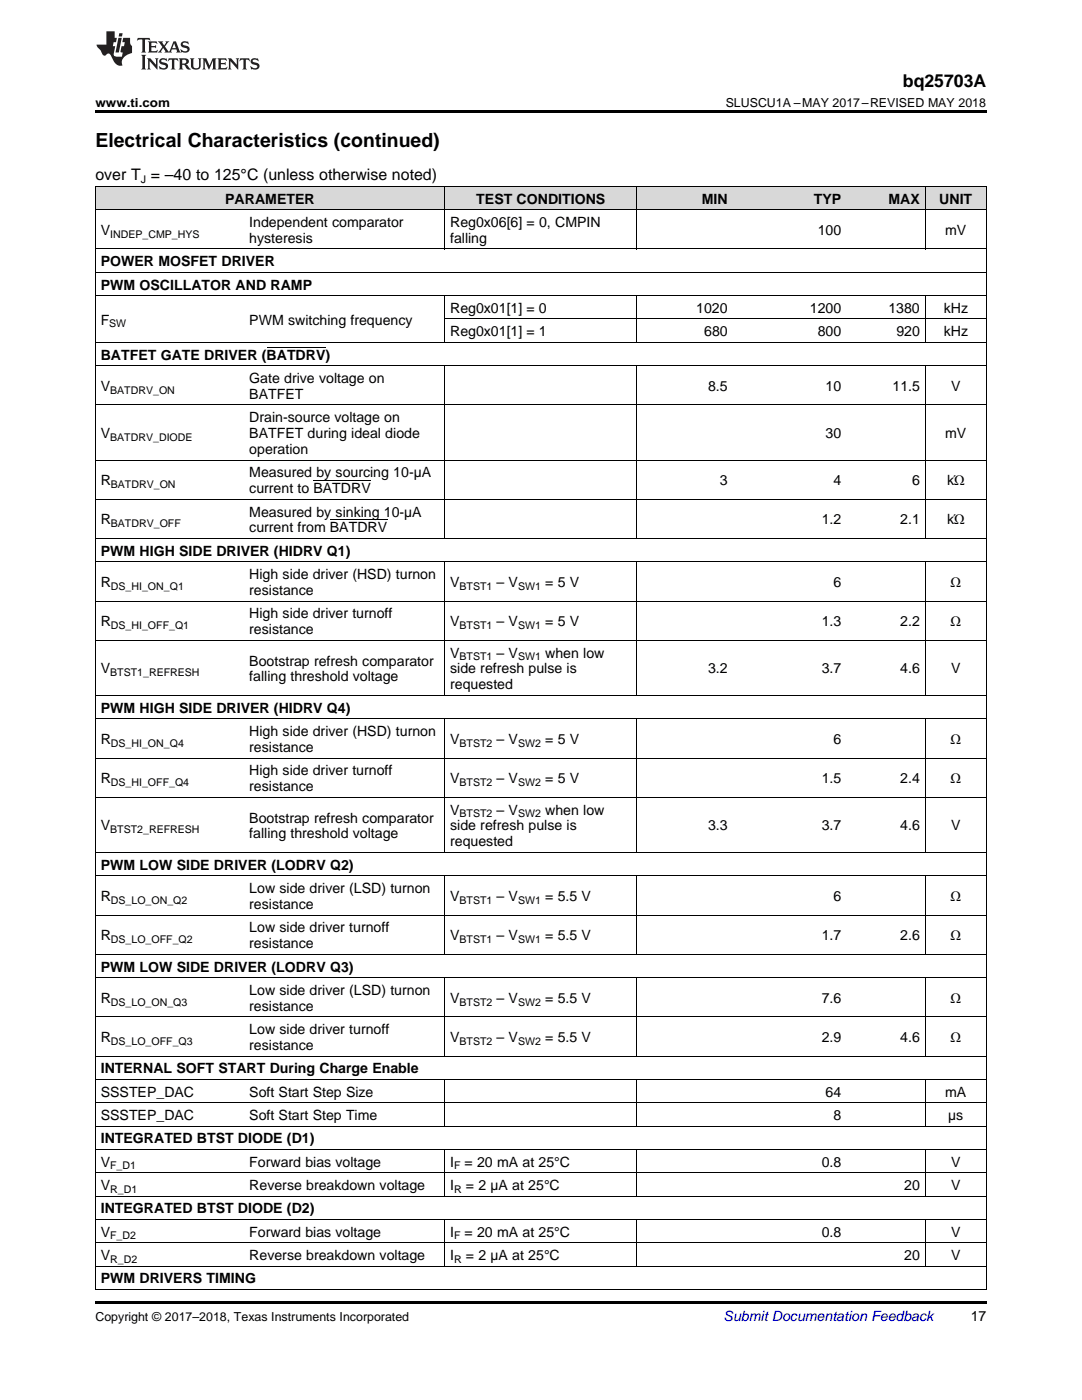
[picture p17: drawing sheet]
<svg xmlns="http://www.w3.org/2000/svg" width="216mm" height="279mm" viewBox="0 0 216 279" stroke-linecap="round" stroke-linejoin="round" font-family="sans-serif">
<defs><g id="words">
<text font-size="3.9" x="19" y="29.3">Electrical Characteristics (continued)</text>
<text font-size="3.5" x="180.2" y="17.3">bq25703A</text>
<text font-size="3.2" x="19" y="36">over T = –40 to 125°C (unless otherwise noted)</text>
<g font-size="2.8">
<text x="44.9" y="40.6">PARAMETER</text>
<text x="95" y="40.6">TEST CONDITIONS</text>
<text x="140" y="40.6">MIN</text>
<text x="162.4" y="40.6">TYP</text>
<text x="177.3" y="40.6">MAX</text>
<text x="187.4" y="40.6">UNIT</text>
<text x="20.1" y="46.9">V</text>
<text x="49.7" y="45.3">Independent comparator</text>
<text x="89.8" y="45.3">Reg0x06[6] = 0, CMPIN</text>
<text x="163.2" y="46.9">100</text>
<text x="188.6" y="46.9">mV</text>
<text x="20.1" y="53.1">POWER MOSFET DRIVER</text>
<text x="49.7" y="48.5">hysteresis</text>
<text x="89.8" y="48.5">falling</text>
<text x="20.1" y="57.8">PWM OSCILLATOR AND RAMP</text>
<text x="20.1" y="64.8">F</text>
<text x="49.7" y="64.8">PWM switching frequency</text>
<text x="89.8" y="62.4">Reg0x01[1] = 0</text>
<text x="138.9" y="62.4">1020</text>
<text x="161.6" y="62.4">1200</text>
<text x="177.3" y="62.4">1380</text>
<text x="188.3" y="62.4">kHz</text>
<text x="20.1" y="71.8">BATFET GATE DRIVER (BATDRV)</text>
<text x="89.8" y="67.1">Reg0x01[1] = 1</text>
<text x="140.5" y="67.1">680</text>
<text x="163.2" y="67.1">800</text>
<text x="178.9" y="67.1">920</text>
<text x="188.3" y="67.1">kHz</text>
<text x="20.1" y="78">V</text>
<text x="49.7" y="76.4">Gate drive voltage on</text>
<text x="141.3" y="78">8.5</text>
<text x="164.7" y="78">10</text>
<text x="178.1" y="78">11.5</text>
<text x="189.8" y="78">V</text>
<text x="49.7" y="79.6">BATFET</text>
<text x="20.1" y="87.4">V</text>
<text x="49.7" y="84.2">Drain-source voltage on</text>
<text x="49.7" y="87.4">BATFET during ideal diode</text>
<text x="164.7" y="87.4">30</text>
<text x="188.6" y="87.4">mV</text>
<text x="49.7" y="90.6">operation</text>
<text x="49.7" y="95.2">Measured by sourcing 10-µA</text>
<text x="20.1" y="96.8">R</text>
<text x="49.7" y="98.4">current to BATDRV</text>
<text x="143.7" y="96.8">3</text>
<text x="166.3" y="96.8">4</text>
<text x="182" y="96.8">6</text>
<text x="189" y="96.8">kΏ</text>
<text x="20.1" y="104.7">R</text>
<text x="49.7" y="103.1">Measured by sinking 10-µA</text>
<text x="49.7" y="106.3">current from BATDRV</text>
<text x="164" y="104.7">1.2</text>
<text x="179.6" y="104.7">2.1</text>
<text x="189" y="104.7">kΏ</text>
<text x="20.1" y="110.9">PWM HIGH SIDE DRIVER (HIDRV Q1)</text>
<text x="20.1" y="117.2">R</text>
<text x="49.7" y="115.6">High side driver (HSD) turnon</text>
<text x="49.7" y="118.7">resistance</text>
<text x="89.8" y="117.2">V</text>
<text x="99.1" y="117.2">– V</text>
<text x="108.8" y="117.2">= 5 V</text>
<text x="166.3" y="117.2">6</text>
<text x="189.7" y="117.2">Ω</text>
<text x="20.1" y="125">R</text>
<text x="49.7" y="123.4">High side driver turnoff</text>
<text x="89.8" y="125">V</text>
<text x="99.1" y="125">– V</text>
<text x="108.8" y="125">= 5 V</text>
<text x="164" y="125">1.3</text>
<text x="179.6" y="125">2.2</text>
<text x="189.7" y="125">Ω</text>
<text x="49.7" y="126.6">resistance</text>
<text x="89.8" y="131.2">V</text>
<text x="99.1" y="131.2">– V</text>
<text x="108.8" y="131.2">when low</text>
<text x="20.1" y="134.4">V</text>
<text x="49.7" y="132.8">Bootstrap refresh comparator</text>
<text x="49.7" y="136">falling threshold voltage</text>
<text x="89.8" y="134.4">side refresh pulse is</text>
<text x="89.8" y="137.6">requested</text>
<text x="141.3" y="134.4">3.2</text>
<text x="164" y="134.4">3.7</text>
<text x="179.6" y="134.4">4.6</text>
<text x="189.8" y="134.4">V</text>
<text x="20.1" y="142.2">PWM HIGH SIDE DRIVER (HIDRV Q4)</text>
<text x="20.1" y="148.5">R</text>
<text x="49.7" y="146.9">High side driver (HSD) turnon</text>
<text x="89.8" y="148.5">V</text>
<text x="99.1" y="148.5">– V</text>
<text x="108.8" y="148.5">= 5 V</text>
<text x="166.3" y="148.5">6</text>
<text x="189.7" y="148.5">Ω</text>
<text x="49.7" y="150.1">resistance</text>
<text x="49.7" y="154.7">High side driver turnoff</text>
<text x="20.1" y="156.3">R</text>
<text x="49.7" y="157.9">resistance</text>
<text x="89.8" y="156.3">V</text>
<text x="99.1" y="156.3">– V</text>
<text x="108.8" y="156.3">= 5 V</text>
<text x="164" y="156.3">1.5</text>
<text x="179.6" y="156.3">2.4</text>
<text x="189.7" y="156.3">Ω</text>
<text x="20.1" y="165.7">V</text>
<text x="49.7" y="164.1">Bootstrap refresh comparator</text>
<text x="49.7" y="167.3">falling threshold voltage</text>
<text x="89.8" y="162.6">V</text>
<text x="89.8" y="165.7">side refresh pulse is</text>
<text x="99.1" y="162.6">– V</text>
<text x="108.8" y="162.6">when low</text>
<text x="141.3" y="165.7">3.3</text>
<text x="164" y="165.7">3.7</text>
<text x="179.6" y="165.7">4.6</text>
<text x="189.8" y="165.7">V</text>
<text x="20.1" y="173.6">PWM LOW SIDE DRIVER (LODRV Q2)</text>
<text x="89.8" y="168.9">requested</text>
<text x="20.1" y="179.8">R</text>
<text x="49.7" y="178.2">Low side driver (LSD) turnon</text>
<text x="89.8" y="179.8">V</text>
<text x="99.1" y="179.8">– V</text>
<text x="108.8" y="179.8">= 5.5 V</text>
<text x="166.3" y="179.8">6</text>
<text x="189.7" y="179.8">Ω</text>
<text x="49.7" y="181.4">resistance</text>
<text x="20.1" y="187.6">R</text>
<text x="49.7" y="186.1">Low side driver turnoff</text>
<text x="49.7" y="189.2">resistance</text>
<text x="89.8" y="187.6">V</text>
<text x="99.1" y="187.6">– V</text>
<text x="108.8" y="187.6">= 5.5 V</text>
<text x="164" y="187.6">1.7</text>
<text x="179.6" y="187.6">2.6</text>
<text x="189.7" y="187.6">Ω</text>
<text x="20.1" y="193.9">PWM LOW SIDE DRIVER (LODRV Q3)</text>
<text x="20.1" y="200.1">R</text>
<text x="49.7" y="198.5">Low side driver (LSD) turnon</text>
<text x="49.7" y="201.7">resistance</text>
<text x="89.8" y="200.1">V</text>
<text x="99.1" y="200.1">– V</text>
<text x="108.8" y="200.1">= 5.5 V</text>
<text x="164" y="200.1">7.6</text>
<text x="189.7" y="200.1">Ω</text>
<text x="20.1" y="208">R</text>
<text x="49.7" y="206.4">Low side driver turnoff</text>
<text x="49.7" y="209.5">resistance</text>
<text x="89.8" y="208">V</text>
<text x="99.1" y="208">– V</text>
<text x="108.8" y="208">= 5.5 V</text>
<text x="164" y="208">2.9</text>
<text x="179.6" y="208">4.6</text>
<text x="189.7" y="208">Ω</text>
<text x="20.1" y="214.2">INTERNAL SOFT START During Charge Enable</text>
<text x="20.1" y="218.9">SSSTEP_DAC</text>
<text x="49.7" y="218.9">Soft Start Step Size</text>
<text x="164.7" y="218.9">64</text>
<text x="188.6" y="218.9">mA</text>
<text x="20.1" y="223.5">SSSTEP_DAC</text>
<text x="49.7" y="223.5">Soft Start Step Time</text>
<text x="166.3" y="223.5">8</text>
<text x="189.2" y="223.5">µs</text>
<text x="20.1" y="228.2">INTEGRATED BTST DIODE (D1)</text>
<text x="20.1" y="232.8">V</text>
<text x="49.7" y="232.8">Forward bias voltage</text>
<text x="89.8" y="232.8">I</text>
<text x="92.7" y="232.8">= 20 mA at 25°C</text>
<text x="164" y="232.8">0.8</text>
<text x="189.8" y="232.8">V</text>
<text x="20.1" y="237.5">V</text>
<text x="49.7" y="237.5">Reverse breakdown voltage</text>
<text x="89.8" y="237.5">I</text>
<text x="93" y="237.5">= 2 µA at 25°C</text>
<text x="180.4" y="237.5">20</text>
<text x="189.8" y="237.5">V</text>
<text x="20.1" y="242.1">INTEGRATED BTST DIODE (D2)</text>
<text x="20.1" y="246.8">V</text>
<text x="20.1" y="251.5">V</text>
<text x="49.7" y="246.8">Forward bias voltage</text>
<text x="49.7" y="251.5">Reverse breakdown voltage</text>
<text x="89.8" y="246.8">I</text>
<text x="89.8" y="251.5">I</text>
<text x="92.7" y="246.8">= 20 mA at 25°C</text>
<text x="93" y="251.5">= 2 µA at 25°C</text>
<text x="164" y="246.8">0.8</text>
<text x="180.4" y="251.5">20</text>
<text x="189.8" y="246.8">V</text>
<text x="189.8" y="251.5">V</text>
<text x="20.1" y="256.1">PWM DRIVERS TIMING</text>
<text x="193.7" y="263.6">17</text>
</g>
<text font-size="2.8" fill="#0000c8" x="144.4" y="263.6">Submit Documentation Feedback</text>
<g font-size="2.5">
<text x="19" y="21.4">www.ti.com</text>
<text x="144.8" y="21.4">SLUSCU1A –MAY 2017–REVISED MAY 2018</text>
<text x="19" y="263.6">Copyright © 2017–2018, Texas Instruments Incorporated</text>
</g>
<g font-size="2.1">
<text x="28.1" y="36.6">J</text>
<text x="22" y="47.4">INDEP_CMP_HYS</text>
<text x="21.8" y="65.3">SW</text>
<text x="22" y="78.6">BATDRV_ON</text>
<text x="22" y="88">BATDRV_DIODE</text>
<text x="22.1" y="97.4">BATDRV_ON</text>
<text x="22.1" y="105.2">BATDRV_OFF</text>
<text x="22.1" y="117.7">DS_HI_ON_Q1</text>
<text x="91.7" y="117.7">BTST1</text>
<text x="103.4" y="117.7">SW1</text>
<text x="22.1" y="125.6">DS_HI_OFF_Q1</text>
<text x="91.7" y="125.6">BTST1</text>
<text x="103.4" y="125.6">SW1</text>
<text x="91.7" y="131.8">BTST1</text>
<text x="103.4" y="131.8">SW1</text>
<text x="22" y="135">BTST1_REFRESH</text>
<text x="22.1" y="149">DS_HI_ON_Q4</text>
<text x="91.7" y="149">BTST2</text>
<text x="103.4" y="149">SW2</text>
<text x="22.1" y="156.9">DS_HI_OFF_Q4</text>
<text x="91.7" y="156.9">BTST2</text>
<text x="103.4" y="156.9">SW2</text>
<text x="22" y="166.3">BTST2_REFRESH</text>
<text x="91.7" y="163.1">BTST2</text>
<text x="103.4" y="163.1">SW2</text>
<text x="22.1" y="180.4">DS_LO_ON_Q2</text>
<text x="91.7" y="180.4">BTST1</text>
<text x="103.4" y="180.4">SW1</text>
<text x="22.1" y="188.2">DS_LO_OFF_Q2</text>
<text x="91.7" y="188.2">BTST1</text>
<text x="103.4" y="188.2">SW1</text>
<text x="22.1" y="200.7">DS_LO_ON_Q3</text>
<text x="91.7" y="200.7">BTST2</text>
<text x="103.4" y="200.7">SW2</text>
<text x="22.1" y="208.5">DS_LO_OFF_Q3</text>
<text x="91.7" y="208.5">BTST2</text>
<text x="103.4" y="208.5">SW2</text>
<text x="22" y="233.4">F_D1</text>
<text x="90.6" y="233.4">F</text>
<text x="22" y="238.1">R_D1</text>
<text x="90.6" y="238.1">R</text>
<text x="22" y="247.4">F_D2</text>
<text x="90.6" y="247.4">F</text>
<text x="22" y="252">R_D2</text>
<text x="90.6" y="252">R</text>
</g>
</g></defs>
<g fill="#d8d8d8">
<path d="M19 37.3h29.7v4.6h-29.7z"/>
<path d="M48.7 37.3h40.1v4.6h-40.1z"/>
<path d="M88.8 37.3h38.3v4.6h-38.3z"/>
<path d="M127.1 37.3h19.2v4.6h-19.2z"/>
<path d="M146.3 37.3h22.6v4.6h-22.6z"/>
<path d="M168.9 37.3h15.7v4.6h-15.7z"/>
<path d="M184.6 37.3h12.2v4.6h-12.2z"/>
</g>
<path d="M19 22h177.8v.5h-177.8zM19 259.7h177.8v.5h-177.8z" fill="#000"/>
<g fill="none" stroke="#000" stroke-width=".2">
<path d="M19 37.2h177.8M19.1 37.2v220.2M88.7 37.2v12.5M127.1 37.2v12.5M184.6 37.2v12.5M196.8 37.2v220.2M19 59h177.8M19 54.3h177.8M19 49.7h177.8M19 41.9h177.8M88.7 59.1v9.3M127.1 59.1v9.3"/>
<path d="M184.6 59.1v9.3M19 73h177.8M19 68.3h177.8M88.7 73v34.5M88.8 63.7h108M127.1 73v34.5M184.6 73v34.5M19 99.6h177.8M19 91.8h177.8M19 80.8h177.8M19 120h177.8M19 112.1h177.8"/>
<path d="M19 107.5h177.8M88.7 112.2v26.7M127.1 112.2v26.7M184.6 112.2v26.7M19 138.8h177.8M19 127.8h177.8M19 159.1h177.8M19 151.3h177.8M19 143.5h177.8M88.7 143.5v26.7M127.1 143.5v26.7M184.6 143.5v26.7"/>
<path d="M19 174.8h177.8M19 170.1h177.8M88.7 174.8v15.7M127.1 174.8v15.7M184.6 174.8v15.7M19 195.1h177.8M19 190.4h177.8M19 182.6h177.8M88.7 195.2v15.6M127.1 195.2v15.6M184.6 195.2v15.6M19 215.4h177.8"/>
<path d="M19 210.8h177.8M19 202.9h177.8M88.7 215.5v9.3M127.1 215.5v9.3M184.6 215.5v9.3M19 238.7h177.8M19 234.1h177.8M19 229.4h177.8M19 224.7h177.8M19 220.1h177.8M88.7 229.4v9.4M127.1 229.4v9.4"/>
<path d="M184.6 229.4v9.4M19 257.3h177.8M19 252.7h177.8M19 248h177.8M19 243.4h177.8M88.7 243.4v9.3M127.1 243.4v9.3M184.6 243.4v9.3"/>
</g>
<g fill="#231f20">
<path d="M27.5 7.6l-.1 .5 .4-.2h.6v.1v2.1l-.2 .4h1l-.3-.4v-2.1l.1-.1h.5l.5 .2-.2-.5zM29.5 8.3l.2 .3v1.5l-.2 .4h1.8l.2-.6a1.04 1.04 0 0 1-1.3 .2v-.7h.6l.3 .2v-.6l-.3 .2h-.6v-.6l.8-.1 .4 .3-.2-.5zM31.5 8.3l.9 1.1-.9 1.1h.8l-.2-.2 .5-.7 .4 .7-.2 .2h1.5l-.1-.2 .1-.4h.9l.1 .4-.2 .2h1l-.3-.3-.7-1.9h-.5l-.9 2-.8-1 .9-1h-.8l.1 .3-.3 .5-.4-.6 .2-.2zM34.7 8.6l.4 1h-.7zM36.3 8.4a.63 .63 0 0 0-.2 .7 .63 .63 0 0 0 .6 .4l.6 .2 .1 .2a.75 .75 0 0 1-.7 .4 .75 .75 0 0 1-.6-.5l.1 .7 .1-.1a1.11 1.11 0 0 0 1.5-.6 1.13 1.13 0 0 0-1.2-.8l-.1-.4a1.04 1.04 0 0 1 1.2 .2l-.2-.5-.1 .1-.5-.2zM28.2 10.9l.2 .4v2.2l-.2 .4h1l-.3-.4v-2.2l.3-.4zM29.3 11.6l.3 .4v1.5l-.3 .4h.8l-.2-.4v-1.3l1.5 1.7v-1.9l.2-.4h-.7l.2 .4v.9l-1.1-1.3zM32 11.8a.62 .62 0 0 0-.2 .7 .62 .62 0 0 0 .6 .4l.6 .1 .1 .3a.76 .76 0 0 1-.7 .3 .76 .76 0 0 1-.6-.4l.1 .7 .1-.1a1.11 1.11 0 0 0 1.5-.6 1.13 1.13 0 0 0-1.2-.8l-.1-.4a1.04 1.04 0 0 1 1.2 .2l-.2-.6-.1 .1-.5-.1zM33.7 11.6l-.2 .6a.61 .61 0 0 1 .8-.3v1.6l-.2 .4h.9l-.2-.4v-1.6a.63 .63 0 0 1 .8 .3l-.2-.6zM35.6 11.6l.3 .4v1.5l-.3 .4h1l-.2-.2v-.8l.5 .2a.76 .76 0 0 0 1.2 .7l-1-1a.58 .58 0 0 0 .6-.5 .58 .58 0 0 0-.5-.6zM36.4 11.9h.1a.45 .45 0 0 1 .5 .1 .45 .45 0 0 1 .1 .5l-.7 .2zM37.9 11.6l.2 .2a2.17 2.17 0 0 0 .3 1.9 .99 .99 0 0 0 1.6-.6v-1.1l.2-.4h-.7l.2 .2a1.92 1.92 0 0 1-.2 1.8 .6 .6 0 0 1-.9-.5v-1.1l.2-.4zM40.4 11.6l.2 .4v1.5l-.2 .4h.7l-.2-.4v-1.4l.8 1.8 .8-1.8v1.4l-.2 .4h.9l-.2-.4v-1.5l.2-.4h-.8l-.6 1.5-.6-1.5zM43.4 11.6l.2 .4v1.5l-.2 .4h1.8l.2-.6a1.04 1.04 0 0 1-1.3 .1v-.6h.5l.4 .2v-.6l-.4 .2h-.5v-.7h.8l.3 .3-.1-.6zM45.5 11.6l.2 .4v1.5l-.2 .4h.7l-.2-.4v-1.3l1.5 1.7v-1.9l.2-.4h-.7l.2 .4v.9l-1.1-1.3zM47.9 11.6l-.1 .6a.61 .61 0 0 1 .8-.3v1.6l-.3 .4h1l-.3-.4 .1-1.6a.63 .63 0 0 1 .7 .3l-.1-.6zM50.2 11.8a.62 .62 0 0 0-.2 .7 .62 .62 0 0 0 .6 .4l.6 .1 .2 .3a.76 .76 0 0 1-.8 .3 .76 .76 0 0 1-.6-.4l.1 .7 .2-.1a1.11 1.11 0 0 0 1.5-.6 1.13 1.13 0 0 0-1.3-.8l-.1-.4a1.04 1.04 0 0 1 1.2 .2l-.1-.6-.2 .1-.5-.1z"/>
<path d="M21.2 6.3v2.6h-1.9l.1 .4 .7 .9a.91 .91 0 0 0 1 .8 .56 .56 0 0 1 .5-.3 .56 .56 0 0 1 .5 .3l.4 .8a1.53 1.53 0 0 0 1.9 1.2 1.54 1.54 0 0 1 1-2.1l.9-.3v-1.4a1.52 1.52 0 0 1-.3-1.6h-1.4l-.2 .8h.5l-.2 .8h-.4l-.2 1v.2l.4 .1-.2 .8a1.93 1.93 0 0 1-1.6-.3l.3-1.8h-.5l.2-.8h.4l.2-.8h-.4v-1.3zM23.6 7.6l-.6 2.9h.7l.6-2.9zM23.8 6.6l-.1 .7h.6l.2-.7z"/>
</g>
<path d="M53.2 69.3h11.7M62.5 95.9h11.5M65.8 103.8h11.5" fill="none" stroke="#000" stroke-width=".2"/>
<use href="#words"/>
</svg>
